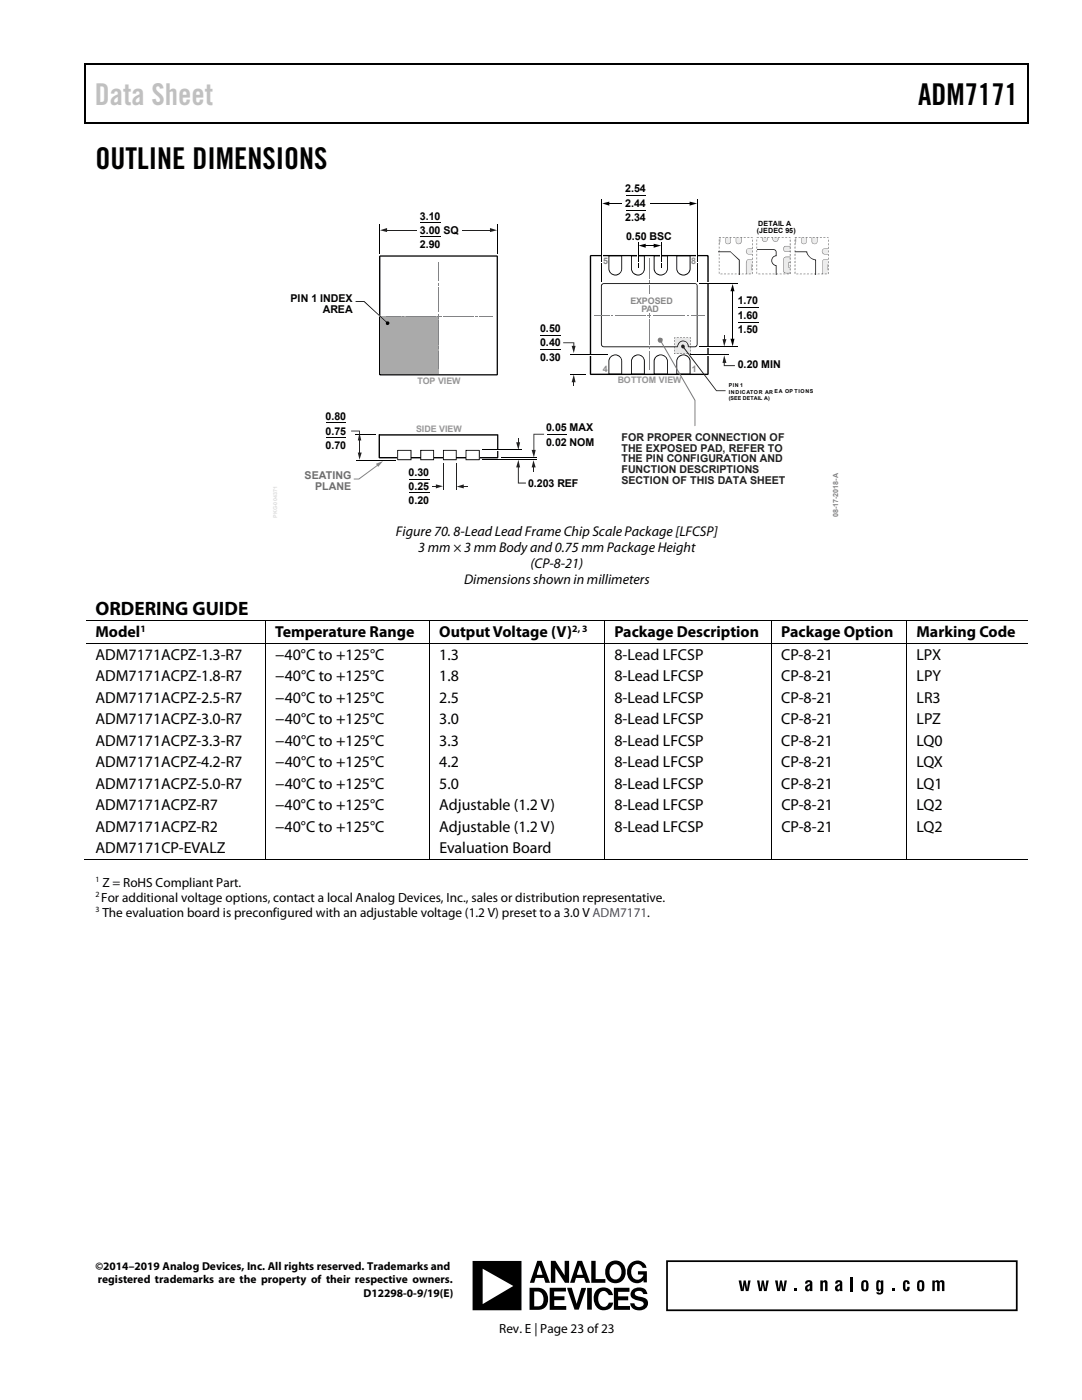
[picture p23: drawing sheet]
<svg xmlns="http://www.w3.org/2000/svg" width="216mm" height="279mm" viewBox="0 0 216 279" stroke-linecap="round" stroke-linejoin="round" font-family="sans-serif">
<defs><g id="words">
<text font-size="6" fill="#c0c0c0" x="18.9" y="21">Data Sheet</text>
<g font-size="6">
<text x="183.2" y="21">ADM7171</text>
<text x="19" y="33.6">OUTLINE DIMENSIONS</text>
</g>
<text font-size="3.9" x="19" y="122.8">ORDERING GUIDE</text>
<g font-size="3.2">
<text x="19" y="127.2">Model</text>
<text x="19" y="131.7">ADM7171ACPZ-1.3-R7</text>
<text x="54.9" y="131.7">−40°C to +125°C</text>
<text x="54.9" y="127.2">Temperature Range</text>
<text x="87.6" y="127.2">OutputVoltage (V)</text>
<text x="87.6" y="131.7">1.3</text>
<text x="122.6" y="131.7">8-Lead LFCSP</text>
<text x="122.6" y="127.2">Package Description</text>
<text x="155.9" y="131.7">CP-8-21</text>
<text x="155.9" y="127.2">Package Option</text>
<text x="182.9" y="131.7">LPX</text>
<text x="182.9" y="127.2">Marking Code</text>
<text x="19" y="136">ADM7171ACPZ-1.8-R7</text>
<text x="54.9" y="136">−40°C to +125°C</text>
<text x="87.7" y="136">1.8</text>
<text x="122.6" y="136">8-Lead LFCSP</text>
<text x="155.9" y="136">CP-8-21</text>
<text x="182.9" y="136">LPY</text>
<text x="19" y="140.3">ADM7171ACPZ-2.5-R7</text>
<text x="54.9" y="140.3">−40°C to +125°C</text>
<text x="87.7" y="140.3">2.5</text>
<text x="122.6" y="140.3">8-Lead LFCSP</text>
<text x="155.9" y="140.3">CP-8-21</text>
<text x="182.9" y="140.3">LR3</text>
<text x="19" y="144.5">ADM7171ACPZ-3.0-R7</text>
<text x="19" y="148.8">ADM7171ACPZ-3.3-R7</text>
<text x="54.9" y="144.5">−40°C to +125°C</text>
<text x="54.9" y="148.8">−40°C to +125°C</text>
<text x="87.7" y="144.5">3.0</text>
<text x="87.7" y="148.8">3.3</text>
<text x="122.6" y="144.5">8-Lead LFCSP</text>
<text x="122.6" y="148.8">8-Lead LFCSP</text>
<text x="155.9" y="144.5">CP-8-21</text>
<text x="155.9" y="148.8">CP-8-21</text>
<text x="182.9" y="144.5">LPZ</text>
<text x="182.9" y="148.8">LQ0</text>
<text x="19" y="153.1">ADM7171ACPZ-4.2-R7</text>
<text x="54.9" y="153.1">−40°C to +125°C</text>
<text x="87.7" y="153.1">4.2</text>
<text x="122.6" y="153.1">8-Lead LFCSP</text>
<text x="155.9" y="153.1">CP-8-21</text>
<text x="182.9" y="153.1">LQX</text>
<text x="19" y="157.4">ADM7171ACPZ-5.0-R7</text>
<text x="19" y="161.7">ADM7171ACPZ-R7</text>
<text x="54.9" y="161.7">−40°C to +125°C</text>
<text x="54.9" y="157.4">−40°C to +125°C</text>
<text x="87.7" y="161.7">Adjustable (1.2 V)</text>
<text x="87.7" y="157.4">5.0</text>
<text x="122.6" y="157.4">8-Lead LFCSP</text>
<text x="122.6" y="161.7">8-Lead LFCSP</text>
<text x="155.9" y="157.4">CP-8-21</text>
<text x="155.9" y="161.7">CP-8-21</text>
<text x="182.9" y="157.4">LQ1</text>
<text x="182.9" y="161.7">LQ2</text>
<text x="19" y="166">ADM7171ACPZ-R2</text>
<text x="54.9" y="166">−40°C to +125°C</text>
<text x="87.7" y="166">Adjustable (1.2 V)</text>
<text x="122.6" y="166">8-Lead LFCSP</text>
<text x="155.9" y="166">CP-8-21</text>
<text x="182.9" y="166">LQ2</text>
<text x="19" y="170.3">ADM7171CP-EVALZ</text>
<text x="87.7" y="170.3">Evaluation Board</text>
</g>
<g font-size="2.8">
<text x="79" y="107">Figure 70. 8-Lead Lead Frame Chip Scale Package [LFCSP]</text>
<text x="83.4" y="110.2">3 mm × 3 mm Body and 0.75 mm Package Height</text>
<text x="105.9" y="113.4">(CP-8-21)</text>
<text x="92.6" y="116.5">Dimensions shown in millimeters</text>
</g>
<g font-size="2.6">
<text x="20.2" y="180">For additional voltage options, contact a local Analog Devices, Inc., sales or distribution representative.</text>
<text x="20.4" y="177">Z = RoHS Compliant Part.</text>
<text x="20.4" y="182.9">The evaluation board is preconfigured with an adjustable voltage (1.2 V) preset to a 3.0 V ADM7171.</text>
<text x="99.6" y="266">Rev. E | Page 23 of 23</text>
</g>
<g font-size="2.3">
<text x="19" y="253.5">©2014–2019 Analog Devices, Inc. All rights reserved. Trademarks and</text>
<text x="19.5" y="256.1">registered trademarks are the property of their respective owners.</text>
<text x="72.5" y="258.8">D12298-0-9/19(E)</text>
</g>
<g font-size="2.1">
<text x="124.8" y="38.4">2.54</text>
<text x="124.8" y="41.3">2.44</text>
<text x="83.8" y="43.8">3.10</text>
<text x="83.8" y="46.7">3.00 SQ</text>
<text x="124.8" y="44.1">2.34</text>
<text x="124.9" y="47.9">0.50 BSC</text>
<text x="83.8" y="49.6">2.90</text>
<text x="58" y="60.3">PIN 1 INDEX</text>
<text x="64.4" y="62.4">AREA</text>
<text x="147.2" y="60.7">1.70</text>
<text x="147.2" y="63.6">1.60</text>
<text x="107.8" y="66.3">0.50</text>
<text x="107.8" y="69.1">0.40</text>
<text x="147.2" y="66.4">1.50</text>
<text x="107.8" y="72">0.30</text>
<text x="147.2" y="73.5">0.20 MIN</text>
<text x="65" y="83.9">0.80</text>
<text x="65" y="86.7">0.75</text>
<text x="65" y="89.6">0.70</text>
<text x="109" y="86.1">0.05 MAX</text>
<text x="109" y="88.9">0.02 NOM</text>
<text x="81.5" y="95">0.30</text>
<text x="81.5" y="97.8">0.25</text>
<text x="81.5" y="100.7">0.20</text>
<text x="105.4" y="97.1">0.203 REF</text>
</g>
<g font-size="2.1" fill="#231f20">
<text x="124" y="88">FOR PROPER CONNECTION OF</text>
<text x="124" y="90.1">THE EXPOSED PAD, REFER TO</text>
<text x="124" y="92.3">THE PIN CONFIGURATION AND</text>
<text x="124" y="94.4">FUNCTION DESCRIPTIONS</text>
<text x="124" y="96.6">SECTION OF THIS DATA SHEET</text>
</g>
<g font-size="2.1" fill="#6e6e6e">
<text x="60.8" y="95.7">SEATING</text>
<text x="62.9" y="97.8">PLANE</text>
</g>
<g font-size="1.9">
<text x="28" y="126.1">1</text>
<text x="114.2" y="126.1">2, 3</text>
</g>
<g font-size="1.8" fill="#888">
<text x="120.4" y="52.6">5</text>
<text x="137.9" y="52.6">8</text>
<text x="125.8" y="60.6">EXPOSED</text>
<text x="128" y="62.2">PAD</text>
<text x="120.3" y="74.3">4</text>
<text x="138" y="74.3">1</text>
</g>
<g font-size="1.8" fill="#969696">
<text x="83.3" y="76.6">TOP VIEW</text>
<text x="123.3" y="76.3">BOTTOM VIEW</text>
<text x="83.1" y="86.3">SIDE VIEW</text>
</g>
<g font-size="1.6">
<text x="19" y="176.1">1</text>
<text x="19" y="179.1">2</text>
<text x="19" y="182.1">3</text>
</g>
<g font-size="1.4">
<text x="151" y="46.5">(JEDEC 95)</text>
<text x="151.3" y="45.1">DETAIL A</text>
</g>
<text font-size="1.4" fill="#838383" x="167.3" y="103.3" transform="rotate(-90 167.3 103.3)">08-17-2018-A</text>
<g font-size="1.1">
<text x="145.4" y="77.3">PIN 1</text>
<text x="145.4" y="78.6">INDICATO R AR EA OP TIONS</text>
<text x="145.4" y="79.8">(SEE DETAIL A)</text>
</g>
</g></defs>
<path d="M16.9 12.7h.2v1h-.2zM205.1 12.7h.2v1h-.2zM205.1 12.7h.2v.3h-.2zM82.3 24.4h.2v.3h-.2zM205.1 24.4h.2v.3h-.2zM121.4 51h2.7v2.7a1.41 1.41 0 0 1-1.6 1.2 1.41 1.41 0 0 1-1.1-1.8v-2h.2v1.3a2.2 2.2 0 0 0 .3 2.1 1.26 1.26 0 0 0 1.6 .1 1.26 1.26 0 0 0 .5-1.5v-2h-2.5zM125.9 51h2.8v2.7a1.42 1.42 0 0 1-1.7 1.2 1.42 1.42 0 0 1-1.1-1.8v-2h.2v1.3a2.24 2.24 0 0 0 .3 2.1 1.26 1.26 0 0 0 1.6 .1 1.26 1.26 0 0 0 .5-1.5v-2h-2.5zM130.4 51h2.9v2.7a1.45 1.45 0 0 1-1.8 1.3 1.45 1.45 0 0 1-1.1-1.9v-2h.2v1.3a2.32 2.32 0 0 0 .4 2.1 1.31 1.31 0 0 0 1.5 .1 1.31 1.31 0 0 0 .6-1.5v-2h-2.6zM135 51h2.8v2.7a1.45 1.45 0 0 1-1.7 1.3 1.45 1.45 0 0 1-1.1-1.9v-2h.1v1.3a2.2 2.2 0 0 0 .4 2.1 1.3 1.3 0 0 0 1.6 .1 1.3 1.3 0 0 0 .5-1.5v-2h-2.6zM117.9 50.9h23.3l-.1 .2h.1h-23.2v23.5h23.1v-23.5l.1-.2 .2 .2v23.6l-.1 .1h-23.6v-23.7zM75.6 51.1l.2-.1h23.5v23.8l-23.5 .1v-.2h23.3v-23.5h-2.4h-20.8v23.6l-.1 .1-.1-.1zM75.6 86.7h23.8v4.6l-.1 .2h-23.7l-.1-4.8h.2v.2l.1-.2v4.5h23.4v-4.3h-23.5v-.2z" fill="#000"/>
<path d="M16.9 12.8h188.2M17 13.7v11M205.2 13.7v11M205.1 24.5h-188.2" fill="none" stroke="#000" stroke-width=".25"/>
<path d="M79.4 89.9h2.6v1.9h-2.6z" fill="#fff"/>
<path d="M79.3 89.9l2.8-.1v2h-2.7l-.1-1.9h.1v1.8h2.5v-1.7z" fill="#000"/>
<path d="M83.9 89.9h2.6v1.9h-2.6z" fill="#fff"/>
<path d="M83.9 89.8h2.7v2h-2.7v-1.9h.2v1.8h2.3v-1.7h-2.5z" fill="#000"/>
<path d="M88.5 89.9h2.5v1.9h-2.5z" fill="#fff"/>
<path d="M88.4 89.8h2.7v2h-2.7v-1.9h.2v1.8h2.4v-1.7h-2.5z" fill="#000"/>
<path d="M93 89.9h2.7v1.9h-2.7z" fill="#fff"/>
<path d="M92.9 89.8h2.8v2h-2.8v-1.9h.2v1.8h2.4v-1.7h-2.5z" fill="#000"/>
<path d="M81.7 95.7h4M81.7 98.4h4" fill="none" stroke="#000" stroke-width=".2"/>
<path d="M88.5 92.4v5.3M91 92.4v5.3" fill="none" stroke="#231f20" stroke-width=".2"/>
<g fill="#231f20">
<path d="M86.2 96.9h1.1v.2h-1.1z"/>
<path d="M87 96.7l1.4 .3-1.4 .5z"/>
<path d="M92.2 97h1.1v.2h-1.1z"/>
<path d="M91.1 97.1l1.4-.4v.8z"/>
</g>
<path d="M75.6 62.8l.6 .4-.2 .2-.5-.5z" fill="#fff"/>
<path d="M75.9 63h11.7v11.6h-11.7z" fill="#aaa"/>
<g fill="#000">
<path d="M71 60.1h1.7l4.7 4.4-.1 .1-4.7-4.3h-1.6z"/>
<circle cx="77.3" cy="64.5" r=".38"/>
</g>
<path d="M75.7 44.8v5.8M99.3 44.8v5.8" fill="none" stroke="#000" stroke-width=".2"/>
<path d="M92.2 46h5.9" fill="none" stroke="#231f20" stroke-width=".2"/>
<path d="M97.8 45.5l1.4 .5-1.4 .3z" fill="#231f20"/>
<path d="M76.9 46h6.2" fill="none" stroke="#231f20" stroke-width=".2"/>
<path d="M75.8 46l1.4-.5v.8z" fill="#231f20"/>
<path d="M147.4 61.3h4M147.4 64.3h4M65.2 84.4h3.9M65.2 87.4h3.9M71 86.7h4M71 91.8h7.9" fill="none" stroke="#000" stroke-width=".2"/>
<path d="M70.1 85.9h1.7v.8h-.2v-.6h-1.5z" fill="#231f20"/>
<path d="M71.7 87.5v3.2" fill="none" stroke="#231f20" stroke-width=".2"/>
<g fill="#231f20">
<path d="M71.7 86.4l.4 1.5h-.7z"/>
<path d="M71.4 90.3h.8l-.5 1.5z"/>
</g>
<path d="M96.2 91.7h10.9M100 91.4h7.1" fill="none" stroke="#000" stroke-width=".2"/>
<g fill="#231f20">
<path d="M103.3 87.5h.2v1.1h-.2z"/>
<path d="M103 88.3h.8l-.4 1.5z"/>
<path d="M103.3 93h.2v3.3h1.4v.2h-1.6z"/>
<path d="M103.4 91.8l.4 1.5h-.8z"/>
<path d="M106.4 92.9h.1v1.2h-.1z"/>
<path d="M106.4 91.8l.5 1.5h-.8z"/>
<path d="M106.4 86.6h2.2v.1h-2v3.3h-.2z"/>
<path d="M106.1 89.8h.8l-.4 1.5z"/>
</g>
<path d="M107.9 67h4M107.9 69.7h4M113.8 74.8h3M109.2 86.7h3.9" fill="none" stroke="#000" stroke-width=".2"/>
<g fill="#231f20">
<path d="M114.4 75.9h.2v1.2h-.2z"/>
<path d="M114.5 74.8l.4 1.5h-.8z"/>
<path d="M112.4 68.3h2.2v1h-.2v-.8h-2z"/>
<path d="M114.1 69h.8l-.4 1.5z"/>
<path d="M144.4 66.9h.2v1.2h-.2z"/>
<path d="M144.2 67.7h.7l-.4 1.4z"/>
<path d="M144.4 72.2h.2v.7h2v.2h-2.2z"/>
<path d="M144.5 70.9l.4 1.5h-.7z"/>
</g>
<path d="M117.6 70.7h.4v.3h-.4z" fill="#fff"/>
<path d="M113.8 70.8h7.4" fill="none" stroke="#000" stroke-width=".2"/>
<path d="M141.1 70.7h.4v.3h-.4z" fill="#fff"/>
<path d="M137.7 70.8h7.6" fill="none" stroke="#000" stroke-width=".2"/>
<path d="M127.2 50.7h.2v.7h-.2z" fill="#fff"/>
<path d="M127.3 51.9h.1v.4h-.1zM127.3 52.6h.1v.9h-.1z" fill="#000"/>
<path d="M127.3 48.4v3.2" fill="none" stroke="#000" stroke-width=".2"/>
<path d="M131.8 50.7h.3v.7h-.3z" fill="#fff"/>
<path d="M127.4 49l1.4-.4v.8zM130.4 48.6l1.5 .4-1.5 .4zM131.8 51.9h.2v.4h-.2zM131.8 52.6h.2v.9h-.2zM146.2 56.7l.4 1.4h-.8zM145.8 67.6h.8l-.4 1.5z" fill="#000"/>
<path d="M128.5 49h2.3M131.9 48.4v3.2M146.2 57.8v10.3" fill="none" stroke="#000" stroke-width=".2"/>
<path d="M99 89.7h.6v.3h-.6z" fill="#fff"/>
<path d="M96.2 89.8h7.9" fill="none" stroke="#000" stroke-width=".2"/>
<path d="M140.9 69h.7v.3h-.7z" fill="#fff"/>
<path d="M139.6 69.2h7.6" fill="none" stroke="#000" stroke-width=".2"/>
<path d="M140.9 56.4h.7v.3h-.7z" fill="#fff"/>
<path d="M139.6 56.6h7.6" fill="none" stroke="#000" stroke-width=".2"/>
<path d="M121.7 71.3a1.43 1.43 0 0 1 1.8-.4 1.43 1.43 0 0 1 .6 1.8v2.1h-2.6v-.2h2.5v-.6a5.3 5.3 0 0 0-.2-2.5 1.27 1.27 0 0 0-1.6-.4 1.27 1.27 0 0 0-.6 1.5v2.1l-.2 .1v-2.7zM126.2 71.3a1.44 1.44 0 0 1 1.8-.4 1.44 1.44 0 0 1 .7 1.8v2.1h-2.7v-.2h2.5v-2.5a1.24 1.24 0 0 0-1.5-1.1 1.24 1.24 0 0 0-.9 1.6v2.1l-.2 .1v-2.7zM130.7 71.3a1.48 1.48 0 0 1 1.8-.4 1.48 1.48 0 0 1 .8 1.8v2.1h-2.8v-.2h2.6v-1.3a2.14 2.14 0 0 0-.4-2 1.3 1.3 0 0 0-1.6-.2 1.3 1.3 0 0 0-.5 1.5v2.1l-.2 .1v-2.7zM135.2 71.3a1.48 1.48 0 0 1 1.9-.4 1.48 1.48 0 0 1 .7 1.8v2.1h-2.8v-.2h2.6v-1.3a2.11 2.11 0 0 0-.4-2 1.3 1.3 0 0 0-1.5-.2 1.3 1.3 0 0 0-.6 1.5v2.1l-.1 .1v-2.7zM120 56.8l.5-.3h18.2a.86 .86 0 0 1 .5 1.1v11.1a.75 .75 0 0 1-1.1 .6h-.7v-.2h1.3a.89 .89 0 0 0 .3-1v-11.1a.68 .68 0 0 0-.9-.3h-17.6a.66 .66 0 0 0-.4 .9v11.1l.2 .4 14.9 .1a1.09 1.09 0 0 1 1.1-1.2 1.09 1.09 0 0 1 1.1 1.3h-.1a1.07 1.07 0 0 0-.9-1.2 1.07 1.07 0 0 0-1.2 1v.2h-14.7a.97 .97 0 0 1-.6-1.2z" fill="#000"/>
<g fill="#808285">
<path d="M87.5 62.7l.1 .8z"/>
<path d="M87.2 63l.8 .1z"/>
</g>
<path d="M88.4 63.1h6" fill="none" stroke="#808285" stroke-width=".2"/>
<path d="M94.8 63l.4 .1z" fill="#808285"/>
<path d="M81 63.1h5.9M95.5 63.1h2.7" fill="none" stroke="#808285" stroke-width=".2"/>
<path d="M80.3 63l.4 .1z" fill="#808285"/>
<path d="M77 63.1h2.9" fill="none" stroke="#808285" stroke-width=".2"/>
<path d="M87.5 69.2l.1 .5z" fill="#808285"/>
<path d="M87.5 63.9v5M87.5 70.1v3.6" fill="none" stroke="#808285" stroke-width=".2"/>
<path d="M87.5 56.5l.1 .5z" fill="#808285"/>
<path d="M87.5 52.4v3.8M87.5 57.3v4.9" fill="none" stroke="#808285" stroke-width=".2"/>
<g fill="#808285">
<path d="M129.6 62.4v.9z"/>
<path d="M129.2 62.9h.8z"/>
</g>
<path d="M130.3 62.9h6.4" fill="none" stroke="#808285" stroke-width=".2"/>
<path d="M137.1 62.9h.3z" fill="#808285"/>
<path d="M122.7 62.9h6.1M137.9 62.9h2.7" fill="none" stroke="#808285" stroke-width=".2"/>
<path d="M122 62.9h.4z" fill="#808285"/>
<path d="M118.6 62.9h3" fill="none" stroke="#808285" stroke-width=".2"/>
<path d="M129.6 69.2v.5z" fill="#808285"/>
<path d="M129.6 70.1v3.8" fill="none" stroke="#808285" stroke-width=".2"/>
<path d="M129.6 65.1v.3z" fill="#808285"/>
<path d="M129.6 63.7v5.2" fill="none" stroke="#808285" stroke-width=".2"/>
<g fill="#808285">
<path d="M129.6 56v.5z"/>
<path d="M129.6 56.9v1.7z"/>
</g>
<path d="M129.6 51.6v4" fill="none" stroke="#808285" stroke-width=".2"/>
<path d="M124.9 39.1h4M121.2 40.6h2.9M124.9 41.9h4M129.6 40.6h8.4" fill="none" stroke="#000" stroke-width=".2"/>
<path d="M120.2 40.6l1.4-.4v.8zM137.6 40.2l1.5 .4-1.5 .4z" fill="#000"/>
<path d="M119.9 50.4h.3v4.9h-.3z" fill="#fff"/>
<path d="M119.9 52.5h.2v.4h-.2z" fill="#000"/>
<path d="M120 39.8v12.4M120 53.2v3" fill="none" stroke="#000" stroke-width=".2"/>
<path d="M139 50.4h.3v4.9h-.3z" fill="#fff"/>
<path d="M139 52.5h.2v.4h-.2z" fill="#000"/>
<path d="M139.1 39.8v12.4M83.9 44.4h4M83.9 47.3h4M139.1 53.2v3" fill="none" stroke="#000" stroke-width=".2"/>
<g fill="#808385">
<path d="M70.6 95.5h1l3.9-2.9v.2l-3.9 2.9h-1z"/>
<path d="M75 92.6l1.4-.6-.9 1.2z"/>
</g>
<g fill="#7b7b7b">
<path d="M131.7 67.8l.1 .1 7 12v5.1h-.1l-.1-5.1z"/>
<circle cx="131.8" cy="67.9" r=".53"/>
</g>
<path d="M134.6 69.3v1.3h3.2v-1.3l-.5-.1a1.02 1.02 0 0 0-1.1-1.1 1.02 1.02 0 0 0-1 1.2zM134.6 67.4v1.7h.5a1.16 1.16 0 0 1 1.2-1.1 1.16 1.16 0 0 1 1.1 1.1h.4v-1.7z" fill="#e8e8e8"/>
<path d="M134.6 69.1v.2h.6a1.07 1.07 0 0 1 1.1-1.2 1.07 1.07 0 0 1 1 1.2h.5v-.2h-.3a1.18 1.18 0 0 0-1.2-1.1 1.18 1.18 0 0 0-1.2 1.1z" fill="#424242"/>
<g fill="#231f20">
<path d="M134.6 70.4l.2 .2h-.3z"/>
<path d="M137.6 70.5h.2v-.1l.1 .1v.1z"/>
<path d="M137.6 67.3l.3 .1v.2z"/>
<path d="M134.5 67.4l.3-.1-.2 .1v.2z"/>
<path d="M136.2 69.2l.2-.1 6.6 8.8h1.8v.2h-1.9z"/>
<path d="M137 70.5l-.1 .1h.5zM136.3 70.6h.4zM135.7 70.6h.4zM135 70.5l.5 .1z"/>
<path d="M137.8 67.9l.1 .3zM137.8 68.5l.1 .4zM137.8 69.1v.5zM137.8 69.7v.5z"/>
<path d="M135 67.3l.5 .1zM135.7 67.3v.1h.4zM136.3 67.4h.4zM137 67.3l-.1 .1h.5z"/>
<path d="M134.5 69.8l.1 .4v-.5zM134.5 69.1l.1 .5zM134.5 68.5l.1 .4zM134.5 67.9l.1 .3z"/>
<circle cx="136.3" cy="69.2" r=".37"/>
</g>
<path d="M164.3 49.7l.9-.1v1.1a.9 .9 0 0 1-1-.3l-.1-.2z" fill="#ededed"/>
<path d="M164.3 49.7l.2-.2 .7 .1a.89 .89 0 0 0-1 .3 .54 .54 0 0 0 0 .6 .54 .54 0 0 0 .5 .2l.5 .1a.89 .89 0 0 1-1.2-.6z" fill="#6a6768"/>
<path d="M162.1 47.4h.9a1.21 1.21 0 0 1-.2 1.2h-.5l-.2-.2z" fill="#ededed"/>
<path d="M161.9 47.4h.2a1.15 1.15 0 0 0 .2 1.2h.3l.4-.2 .1-1a.99 .99 0 0 1-.5 1.3 .59 .59 0 0 1-.7-.7z" fill="#6a6768"/>
<path d="M159.9 47.4h1a1.15 1.15 0 0 1-.2 1.2h-.3l-.4-.2z" fill="#ededed"/>
<path d="M159.8 47.4h.1a1.21 1.21 0 0 0 .2 1.2h.6l.1-.2 .1-1 .1 .8a.59 .59 0 0 1-.7 .5 .59 .59 0 0 1-.5-.7z" fill="#6a6768"/>
<path d="M158.7 47.4v1.2z" fill="#ededed"/>
<path d="M158.8 47.4l.1 .8-.2 .4z" fill="#6a6768"/>
<path d="M164.3 51.9l.2-.1h.7v2.9h-.9l-.1-.1z" fill="#ededed"/>
<path d="M165.1 52.7l.1 1.2zM164.3 51.8l-.2 .4v2.5h.2l-.1-1.8a.81 .81 0 0 1 .1-.9 .81 .81 0 0 1 .9-.2l-.5-.1z" fill="#6a6768"/>
<g fill="#231f20">
<path d="M158.7 50.2h2.4a2.09 2.09 0 0 0 1.7 1.7v2.9h-.1l.1-2.9a1.89 1.89 0 0 1-1.9-1.6l.1-.1-2.3 .1z"/>
<path d="M158.6 47.4l.4 .1zM158.6 47.8v.4h.1v-.4zM158.6 48.6v.3h.1v-.4zM158.6 49.3v.3h.1v-.4zM158.6 50v.3h.1v-.4zM158.6 50.7v.4h.1v-.5zM158.6 51.4v.4h.1v-.5zM158.7 52l-.1 .5h.1zM158.6 52.8v.4h.1v-.5zM158.6 53.6v.3h.1v-.4zM158.6 54.3v.3h.1v-.4zM158.9 54.7l.4-.1zM159.6 54.7l.4-.1zM160.4 54.6l-.1 .1h.4zM161 54.7l.4-.1zM161.8 54.6l-.1 .1h.4zM162.5 54.6l-.1 .1h.4zM163.2 54.6l-.1 .1h.5zM163.9 54.6l-.1 .1h.5zM164.6 54.6l-.1 .1h.5zM165.2 54.3v.4zM165.2 53.6v.4zM165.2 52.8v.5zM165.2 52.1v.5zM165.2 51.4v.5zM165.2 50.7v.4zM165.2 50v.4zM165.2 49.3v.4zM165.2 48.6v.4zM165.2 47.8v.5zM165 47.4l.2 .2 .1-.1zM164.3 47.4l.4 .1zM163.6 47.4l.4 .1zM162.8 47.4l.5 .1zM162.1 47.4l.5 .1zM161.4 47.4l.5 .1zM160.7 47.4l.5 .1zM160 47.4l.4 .1zM159.3 47.4l.4 .1z"/>
</g>
<path d="M149.2 49.7l.9-.1v1.1a.91 .91 0 0 1-1.1-.3v-.5z" fill="#ededed"/>
<path d="M149.1 49.7l.3-.2 .7 .1a.9 .9 0 0 0-1.1 .3 .53 .53 0 0 0 0 .6 .53 .53 0 0 0 .6 .2l.5 .1a.9 .9 0 0 1-1.3-.6z" fill="#6a6768"/>
<path d="M146.9 47.4h1a1.04 1.04 0 0 1-.3 1.2 .5 .5 0 0 1-.6-.1 .5 .5 0 0 1-.1-.5z" fill="#ededed"/>
<path d="M146.8 47.4h.1a1.21 1.21 0 0 0 .2 1.2 .53 .53 0 0 0 .6-.1 .53 .53 0 0 0 .2-.5v-.6h.1v.8a.6 .6 0 0 1-.7 .5 .6 .6 0 0 1-.5-.7z" fill="#6a6768"/>
<path d="M144.8 47.4h1a1.02 1.02 0 0 1-.3 1.2 .5 .5 0 0 1-.6-.1 .5 .5 0 0 1-.1-.5z" fill="#ededed"/>
<path d="M144.7 47.4l.1 .8a.5 .5 0 0 0 .6 .4 .5 .5 0 0 0 .4-.6v-.6v.8a.59 .59 0 0 1-.7 .5 .59 .59 0 0 1-.4-.7z" fill="#6a6768"/>
<path d="M143.4 47.4h.2v.2v.6l-.2 .4z" fill="#ededed"/>
<path d="M143.6 47.4l.1 .8-.3 .4 .2-.4z" fill="#6a6768"/>
<path d="M149.1 51.9l.4-.1h.6v.9l-.2 .1 .2 1.9h-1.1l-.1-2.2z" fill="#ededed"/>
<path d="M150 52.7l-.1 1.2h.2zM149.1 51.8l-.1 .1a1.62 1.62 0 0 0-.2 1.5v.9l.2 .4-.1-1.8a.88 .88 0 0 1 .3-.9 .88 .88 0 0 1 .9-.2l-.6-.1z" fill="#6a6768"/>
<g fill="#231f20">
<path d="M143.4 50.2h2.4l1.8 1.7v2.9h-.2v-2.9l-1.6-1.6h-2.4z"/>
<path d="M151 49.7h3.3a.66 .66 0 0 1 .7 .8v.6a1 1 0 0 0-.9 .9 1 1 0 0 0 .9 1v1.8h-.2l.1-1.8a.92 .92 0 0 1-1-1 .8 .8 0 0 1 1-.9l-.2-1-.1-.2h-3.6z"/>
<path d="M143.4 47.4h.5zM143.4 47.8l.1 .4zM143.4 48.5l.1 .4zM143.4 49.2l.1 .4zM143.4 49.9l.1 .4zM143.4 50.6l.1 .5zM143.4 51.3l.1 .5zM143.4 52l.1 .5zM143.4 52.7l.1 .5zM143.4 53.5l.1 .4zM143.4 54.2l.1 .4zM143.7 54.7l.5-.1zM144.4 54.7l.5-.1zM145.1 54.7l.5-.1zM145.8 54.7l.5-.1zM146.6 54.6v.1h.4zM147.3 54.6v.1h.4zM148 54.7l.4-.1zM148.8 54.6l-.1 .1h.4zM149.4 54.7l.4-.1zM150.1 54.3v.4zM150.1 53.6v.4zM150.1 52.8v.5zM150.1 52.1v.5zM150.1 51.4v.5zM150.1 50.7v.4zM150.1 50v.4zM150.1 49.3v.4zM150.1 48.6v.4zM150.1 47.8v.5zM149.8 47.4l.3 .2 .1-.1zM149.1 47.4h.5zM148.4 47.4h.4zM147.7 47.4h.4zM147 47.4h.4zM146.3 47.4h.4zM145.6 47.4h.4zM144.9 47.4h.4zM144.2 47.4h.4z"/>
</g>
<path d="M156.6 49.3l1.1-.1v1h-1a.51 .51 0 0 1-.3-.4 .51 .51 0 0 1 .2-.5z" fill="#ebebeb"/>
<path d="M156.5 49.2l1.2-.1-1 .1a.52 .52 0 0 0-.3 .6 .52 .52 0 0 0 .6 .4h.7h-1a.61 .61 0 0 1-.4-.4 .61 .61 0 0 1 .2-.6z" fill="#535051"/>
<path d="M154.2 47.4h1v.6a.51 .51 0 0 1-.6 .2 .51 .51 0 0 1-.4-.5z" fill="#ebebeb"/>
<path d="M154.2 47.4a.56 .56 0 0 0 .2 .7 .56 .56 0 0 0 .6 0l.2-.1v-.6a.61 .61 0 0 1-.5 .9 .61 .61 0 0 1-.5-.9z" fill="#535051"/>
<path d="M152.1 47.4h1v.4a.49 .49 0 0 1-.5 .4 .49 .49 0 0 1-.5-.5z" fill="#ebebeb"/>
<path d="M152 47.4h.1a.56 .56 0 0 0 .2 .6 .56 .56 0 0 0 .6 .1l.1-.1 .1-.6a.61 .61 0 0 1-.5 .9 .61 .61 0 0 1-.6-.9z" fill="#535051"/>
<path d="M156.5 51.5l.2-.1 1-.1v1h-.3v.5v.7h.3v1h-.8a.7 .7 0 0 1-.5-1.1z" fill="#ebebeb"/>
<path d="M157.4 52.3v1.2h.3l-.3-.1v-1l.3-.1zM156.5 51.4l-.2 .4v1.6a1.01 1.01 0 0 0 .4 1.1h1h-.6a.57 .57 0 0 1-.7-.7v-1.5a.75 .75 0 0 1 .5-1h.8v-.1z" fill="#535051"/>
<path d="M151 47.4l.4 .1zM151.1 47.8l-.1 .4zM151.1 48.5l-.1 .4zM151 49.3l.1 .3v-.4zM151 50l.1 .3v-.4zM151 50.7l.1 .4v-.5zM151 51.4l.1 .4v-.5zM151.1 52l-.1 .5zM151.1 52.7l-.1 .5zM151 53.6l.1 .3v-.4zM151 54.3l.1 .3v-.4zM151.3 54.6l.5 .1zM152 54.6l.5 .1zM152.7 54.6l.5 .1zM153.5 54.6l.4 .1zM154.2 54.6l.4 .1zM154.9 54.6l.4 .1zM155.6 54.6l.4 .1zM156.3 54.6l.4 .1zM157 54.6l.4 .1zM157.6 54.3l.1 .4v-.4zM157.6 53.6l.1 .4v-.4zM157.6 52.8l.1 .5v-.5zM157.6 52.1l.1 .5v-.5zM157.6 51.4l.1 .5v-.5zM157.6 50.7l.1 .4v-.4zM157.6 50l.1 .4v-.4zM157.6 49.3l.1 .4v-.4zM157.6 48.6l.1 .4v-.4zM157.6 47.8l.1 .5v-.5zM157.4 47.4l.3 .2v-.2zM156.6 47.4l.5 .1zM155.9 47.4l.5 .1zM155.2 47.4l.5 .1zM154.5 47.4l.5 .1zM153.8 47.4l.4 .1zM153.1 47.4l.4 .1zM152.4 47.4l.4 .1zM151.7 47.4l.4 .1z" fill="#231f20"/>
<g fill="none" stroke="#000" stroke-width=".2">
<path d="M17.1 123.9h188M17.1 128.4h188M53 124v4.3M53 128.5v43.1M85.7 124v4.3M85.7 128.5v43.1M120.7 124v4.3M120.7 128.5v43.1M154 124v4.3M154 128.5v43.1M181 124v4.3M181 128.5v43.1"/>
<path d="M16.9 171.6h36M53.1 171.6h32.6M85.8 171.6h34.8M120.8 171.6h33.1M154.1 171.6h26.8M181.1 171.6h24"/>
</g>
<g fill="#000">
<path d="M147.4 255.5h.5l.2 1.8 .3-1.8h.4l.3 1.8 .2-1.8h.5l-.4 2.2h-.6l-.2-1.4-.2 1.4h-.6zM151 255.5h.5l.3 1.8 .2-1.8h.4l.3 1.8 .2-1.8h.5l-.4 2.2h-.6l-.2-1.4-.2 1.4h-.5zM154.6 255.5h.6l.2 1.8 .2-1.8h.4l.3 1.8 .2-1.8h.5l-.4 2.2h-.5l-.2-1.4-.3 1.4h-.5zM158.5 257.2h.5v.5h-.5zM163.7 255.5h.5v.3a.48 .48 0 0 1 .4-.3 .48 .48 0 0 1 .5 .2v2h-.5v-1.6l-.2-.2-.2 .2v1.6h-.5zM169.7 254.8h.5v2.9h-.5zM178 257.2h.5v.5h-.5zM180.4 255.6a.68 .68 0 0 1 .8-.1 .68 .68 0 0 1 .3 .8h-.5v-.4h-.3v1.4h.2l.1-.5h.5a.69 .69 0 0 1-.6 1 .69 .69 0 0 1-.7-.9v-1zM186 255.5h.5v.3l.3-.3h.4l.2 .3a.54 .54 0 0 1 .6-.3 .54 .54 0 0 1 .4 .4v1.8h-.4v-1.6l-.3-.2-.2 .1v1.7h-.5v-1.7l-.2-.1-.3 .2v1.6h-.5z"/>
<path d="M109.9 251.6h.9l1.9 3v-3h.9v4.4h-.9l-1.9-3v3h-.9zM118 251.6h.9v3.7h1.9v.7h-2.8zM115.2 251.6h.9l1.7 4.4h-.9l-.4-1h-1.6l-.3 1h-.9zM107.2 251.6h.9l1.6 4.4h-.9l-.3-1h-1.6l-.3 1h-.9zM121.5 252a2.12 2.12 0 0 1 2.6 0 2.12 2.12 0 0 1 .7 2.5 2.09 2.09 0 0 1-2.7 1.5 2.09 2.09 0 0 1-1.3-2.8zM125.9 252.1a1.87 1.87 0 0 1 3.1 .9h-.7a1.16 1.16 0 0 0-1.2-.7 1.16 1.16 0 0 0-1.1 .9 1.43 1.43 0 0 0 .2 1.6 1.43 1.43 0 0 0 1.5 .5 1 1 0 0 0 .7-.9h-1.1v-.7h1.8v2.2h-.7v-.4a1.93 1.93 0 0 1-2.3 .4 1.93 1.93 0 0 1-1-2.1l.4-1.2zM94.3 251.7h9.8v9.8h-9.8zM113.2 257h.9l1 3.2 .9-3.2h.9l-1.4 4.4h-.9zM122.5 257h3.1v.8h-2.3v.9h2v.6v.2h-2v1.1h2.4v.8h-3.2zM109.7 257h3.2v.7h-2.3v1h2v.8h-2v1.1h2.4v.8h-3.3zM105.7 257h.9a2.27 2.27 0 0 1 2.7 1.6 2.27 2.27 0 0 1-1.3 2.7l-2.3 .1zM117.2 257h.9v4.4h-.9zM119.1 257.4a1.93 1.93 0 0 1 3.2 1.1h-.8a1.06 1.06 0 0 0-1.1-.8 1.06 1.06 0 0 0-1 .9 1.7 1.7 0 0 0 1.1 2.2 1.12 1.12 0 0 0 1-.8h.8a1.92 1.92 0 0 1-1.9 1.5 1.92 1.92 0 0 1-1.8-1.6 2.55 2.55 0 0 1 .5-2.5zM126.3 257.4a1.72 1.72 0 0 1 2.9 .9h-.8a.92 .92 0 0 0-.8-.7 .92 .92 0 0 0-.9 .5 1.09 1.09 0 0 0 1.2 .7 1.32 1.32 0 0 1 1.4 1.2 1.32 1.32 0 0 1-1.1 1.4 1.71 1.71 0 0 1-2.4-1.3h.8a.97 .97 0 0 0 .8 .8 .97 .97 0 0 0 1-.7 1.06 1.06 0 0 0-1.2-.7 1.22 1.22 0 0 1-1.3-.7 1.22 1.22 0 0 1 .4-1.4zM115.7 252.5l-.6 1.9h1.2zM107.7 252.5l-.6 1.9h1.1zM121.9 252.8a1.61 1.61 0 0 0 .9 2.6 1.56 1.56 0 0 0 1.2-1.6 1.56 1.56 0 0 0-1.2-1.5l-.5 .1zM96.3 253.2v7.1l6.1-3.7zM106.6 257.7v3h.7a1.42 1.42 0 0 0 1-2.2 1.6 1.6 0 0 0-1.7-.8z"/>
<path d="M160.8 255.7a.74 .74 0 0 1 .8-.3 .74 .74 0 0 1 .5 .7v1.6h-.5v-.3a.57 .57 0 0 1-.8 .2 .57 .57 0 0 1-.1-.8l.9-.7v-.1l-.2-.1h-.2l-.1 .3h-.5zM161.2 256.8l-.1 .4 .2 .1 .2-.1 .1-.7z"/>
<path d="M166.8 255.7a.72 .72 0 0 1 .8-.3 .72 .72 0 0 1 .5 .7v1.6h-.4l-.1-.3a.58 .58 0 0 1-.8 .2 .58 .58 0 0 1-.1-.8l.9-.7-.1-.2h-.1h-.2l-.1 .3h-.5zM167.2 256.8l-.1 .4 .2 .1 .2-.1 .1-.7z"/>
<path d="M172 255.7a.74 .74 0 0 1 .9-.2 .74 .74 0 0 1 .4 .8 1.07 1.07 0 0 1-.7 1.4h-.4a2 2 0 0 1-.2-2zM172.4 255.9l-.1 1.3 .3 .1 .2-.1v-1.1v-.2z"/>
<path d="M175 255.6l.1-.1a.47 .47 0 0 1 .7 .3v-.3h.5v1.6a.87 .87 0 0 1-.3 1.1 .87 .87 0 0 1-1.1 0v-.3l.8 .1 .1-.6a.52 .52 0 0 1-.7 .3 .52 .52 0 0 1-.3-.7zM175.4 255.9l-.1 1.3 .4 .1a1.36 1.36 0 0 0-.2-1.4z"/>
<path d="M183.1 255.7a.74 .74 0 0 1 .9-.2 .74 .74 0 0 1 .4 .8 1.43 1.43 0 0 1-.3 1.4 .73 .73 0 0 1-1.1-.6zM183.5 255.9v1.3l.2 .1 .3-.1v-1.1l-.1-.2z"/>
</g>
<path d="M133.1 251.7h69.8v9.8h-69.8z" fill="none" stroke="#000" stroke-width=".35"/>
<use href="#words"/>
</svg>
